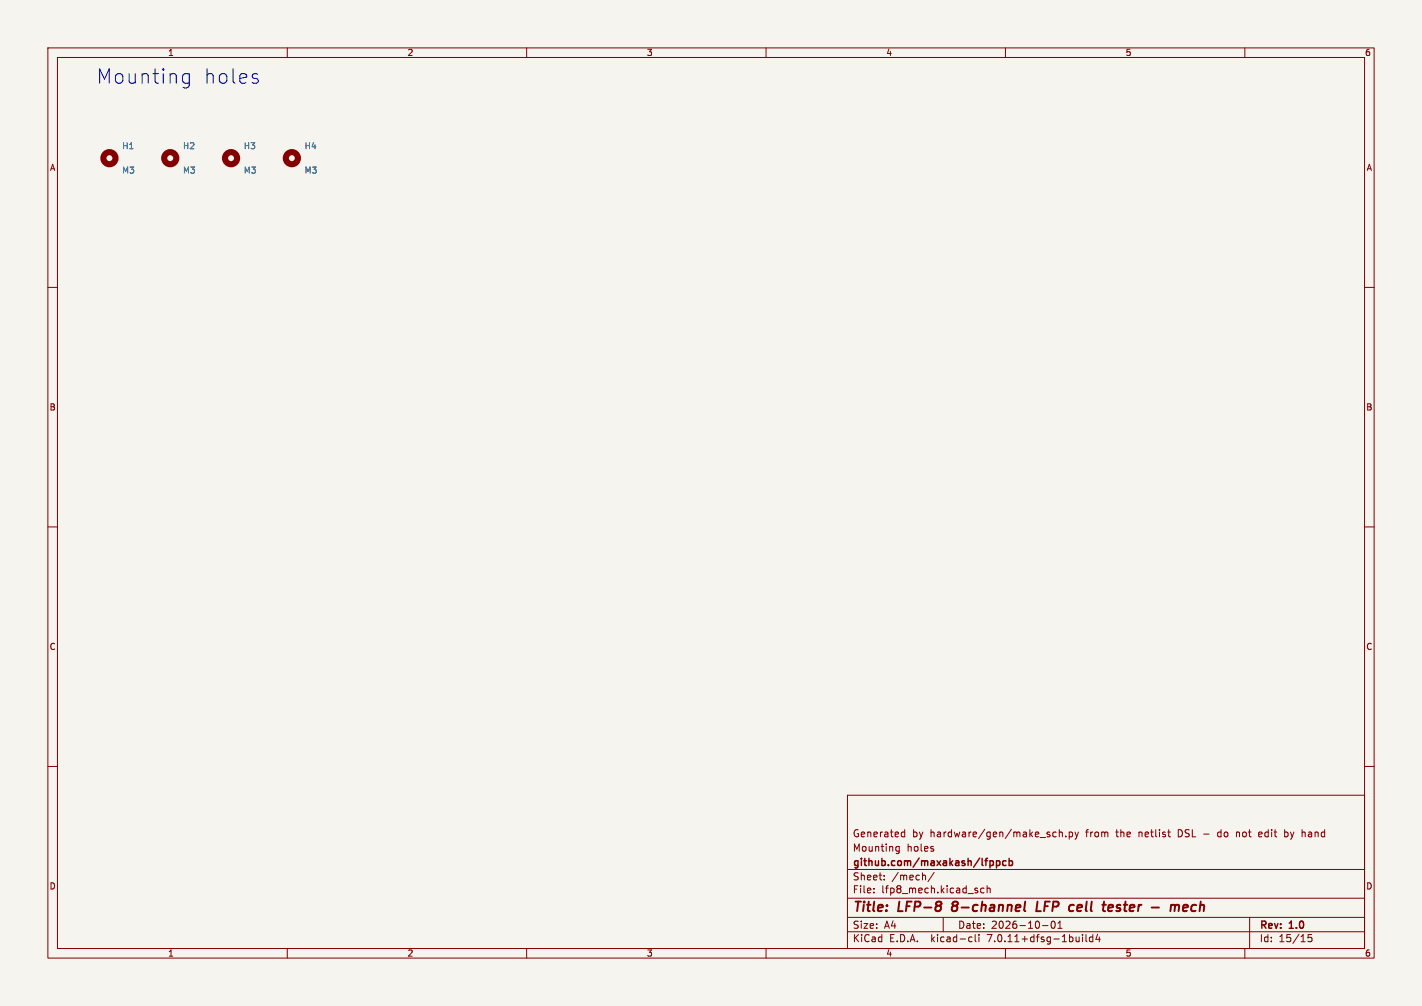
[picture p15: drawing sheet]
<svg xmlns="http://www.w3.org/2000/svg" width="297mm" height="210mm" viewBox="0 0 297 210" stroke-linecap="round" stroke-linejoin="round" font-family="sans-serif">
<defs><g id="words">
<g font-size="4.2" fill="#0000c2">
<text x="20" y="17.8">Mounting</text>
<text x="42.3" y="17.8">holes</text>
</g>
<g font-size="2.8" fill="#840000">
<text x="178" y="190.9">Title:</text>
<text x="187.7" y="190.9">LFP-8</text>
<text x="199.7" y="190.9">8-channel</text>
<text x="218.1" y="190.9">LFP</text>
<text x="225.8" y="190.9">cell</text>
<text x="233.6" y="190.9">tester</text>
<text x="244.5" y="190.9">-</text>
<text x="249.3" y="190.9">mech</text>
</g>
<g font-size="2.1" fill="#840000">
<text x="178" y="178">Mounting</text>
<text x="178" y="175">Generated</text>
<text x="189.4" y="178">holes</text>
<text x="190.5" y="175">by</text>
<text x="194.3" y="175">hardware/gen/make_sch.py</text>
<text x="227" y="175">from</text>
<text x="233.4" y="175">the</text>
<text x="238.2" y="175">netlist</text>
<text x="246.6" y="175">DSL -</text>
<text x="255.2" y="175">do</text>
<text x="259.2" y="175">not</text>
<text x="264.1" y="175">edit</text>
<text x="269.6" y="175">by</text>
<text x="273.4" y="175">hand</text>
<text x="178" y="184">Sheet:</text>
<text x="178" y="181.2">github.com/maxakash/lfppcb</text>
<text x="186.2" y="184">/mech/</text>
<text x="178" y="186.7">File:</text>
<text x="184.1" y="186.7">lfp8_mech.kicad_sch</text>
<text x="178" y="196.9">KiCad</text>
<text x="178" y="194.1">Size:</text>
<text x="184.7" y="194.1">A4</text>
<text x="185.7" y="196.9">E.D.A.</text>
<text x="194.6" y="196.9">kicad-cli</text>
<text x="200" y="194.1">Date:</text>
<text x="206.5" y="196.9">7.0.11+dfsg-1build4</text>
<text x="207" y="194.1">2026-10-01</text>
<text x="263" y="194.3">Rev:</text>
<text x="263" y="196.9">Id:</text>
<text x="267.1" y="196.9">15/15</text>
<text x="269.4" y="194.3">1.0</text>
</g>
<g font-size="1.8" fill="#840000">
<text x="35" y="11.9">1</text>
<text x="85" y="11.9">2</text>
<text x="135" y="11.9">3</text>
<text x="185" y="11.9">4</text>
<text x="235" y="11.9">5</text>
<text x="285" y="11.9">6</text>
<text x="10.3" y="35.9">A</text>
<text x="285.3" y="35.9">A</text>
<text x="10.3" y="85.9">B</text>
<text x="285.3" y="85.9">B</text>
<text x="10.3" y="135.9">C</text>
<text x="285.3" y="135.9">C</text>
<text x="10.3" y="185.9">D</text>
<text x="285.3" y="185.9">D</text>
<text x="35" y="199.9">1</text>
<text x="85" y="199.9">2</text>
<text x="135" y="199.9">3</text>
<text x="185" y="199.9">4</text>
<text x="235" y="199.9">5</text>
<text x="285" y="199.9">6</text>
</g>
<g font-size="1.8" fill="#006464">
<text x="25.4" y="31.3">H1</text>
<text x="38.1" y="31.3">H2</text>
<text x="50.8" y="31.3">H3</text>
<text x="63.5" y="31.3">H4</text>
<text x="25.4" y="36.4">M3</text>
<text x="38.1" y="36.4">M3</text>
<text x="50.8" y="36.4">M3</text>
<text x="63.5" y="36.4">M3</text>
</g>
</g></defs>
<path d="M0 0h297v210h-297z" fill="#f5f4ef" stroke="#f5f4ef" stroke-width=".21"/>
<g fill="none" stroke="#840000" stroke-width=".21">
<path d="M10 10h277v190h-277zM12 12h273v186h-273zM60 10v2M110 10v2M160 10v2M210 10v2M260 10v2M10 60h2M285 60h2M10 110h2M285 110h2M10 160h2"/>
<path d="M285 160h2M177 166h108v32h-108zM187.2 177.6l.2 .1 .4-.1M187.8 176.7v1.2l-.3 .3-.3-.1M187.8 176.8l-.4-.1-.2 .1M188.4 174.6h.6M188.4 173.8h.6M189 173.2v1.5M195 177.3v.3M221.2 173.8l.3-.1 .3 .1 .1 .9M221.2 173.2v1.5M222.6 174.6v.1"/>
<path d="M223.3 173.8l.4-.1 .3 .3-.1 .6h-.6M223.3 173.7v1.5M224.5 173.7l.4 1M224.9 174.7l-.4 .5M225.2 173.7l-.3 1M243.9 173.7h.6M244.3 174.7h.2M254.6 173.7l-.3 .3v.4l.3 .3M258.2 173.7v1M258.7 173.7l-.5 .1M263.5 173.8l-.4-.1-.2 .2 .1 .7h.5M263.6 174.1l-.7 .1"/>
<path d="M268.3 173.8l.4-.1 .3 .3M268.3 173.2v1.5M269 174.4l-.3 .3-.4-.1M272.4 173.7l.2 .2v.8M60 198v2M110 198v2M160 198v2M177 194.5h108M177 191.5h108M177 187.5h108M177 181.5h108M182.5 186.3v.1"/>
<path d="M182.5 185.5v.1M184.7 183.6v.1M184.7 182.8v.1M193.2 182.8l.1 .9M195.1 182.1l-1.3 2M197 191.5v3M202.6 195.6l.4 .1M203 196.5l-.4 .1M203.7 195.1v1.3l.2 .2M204.2 186v.3M204.5 195.1v.1M204.5 195.6v1"/>
<path d="M205.5 185.5l-.4-.1-.3 .3 .2 .6h.5M206.2 185.5l.2-.1 .3 .1 .1 .9M206.2 184.9v1.5M210 198v2M217.7 193.2h1.2M219.7 192.4l.2-.1a.8 .8 0 0 1 .5 .7 .8 .8 0 0 1-.5 .8l-.2-.1-.2-.5zM221 193.8h.8M221 192.7l.4-.4v1.5M226.1 195.1v.1M226.1 195.6v1M226.8 195.1v1.3l.2 .2M228.2 195.7l-.4-.1-.3 .3 .2 .6h.5"/>
<path d="M228.2 195.1v1.5M229.2 195l-.3 1.1h.9M229.6 195.6v1M260 198v2M261 191.5v6.5M274 195.1h-.8v.7l.2-.1h.5l.1 .3v.5l-.3 .1-.5-.1"/>
</g>
<path d="M196.5 188.3l.1 .3-.1 .3M198.9 189.3l-.1 .5 .1 .3M214.1 188.2l-.2 1.7 .3 .3M216.7 188.2l-.3 2h1M225.1 189.2l-.1 .9M226 189.4l-1 .1M231.5 190.1h.8M231.5 189.2l.3-.3h.4l.3 .3v.2l-1 .1M244.6 188.9l-.2 1.3M244.7 189h.7M245.6 189h.6M247.1 189.5l1-.1-.1-.4-.5-.1-.4 .3v.9h.8" fill="none" stroke="#840000" stroke-width=".4"/>
<path d="M207.4 179.8v.7M208.1 179.7v1.5M208.1 179.8l.5-.1 .2 .3-.1 .6h-.6M210.1 179.8l-.4-.1-.3 .3 .2 .6h.5M210.8 179.8l.4-.1 .3 .3-.2 .6h-.5M210.8 179.2v1.5" fill="none" stroke="#840000" stroke-width=".3"/>
<g fill="none" stroke="#840000" stroke-width="1.3">
<circle cx="22.9" cy="33" r="1.27"/>
<circle cx="35.6" cy="33" r="1.27"/>
<circle cx="48.3" cy="33" r="1.27"/>
<circle cx="61" cy="33" r="1.27"/>
</g>
<path d="M38.4 17.2l.3 .2 .8-.2M38.4 15.5l.3-.1 .8 .1M39.5 15.4v2.4a.81 .81 0 0 1-1.3 .4M53.5 16.4l.5 .4-.2 .4-.3 .2M53.5 15.4l.3 .1" fill="none" stroke="#0000c2" stroke-width=".21"/>
<use href="#words"/>
</svg>
